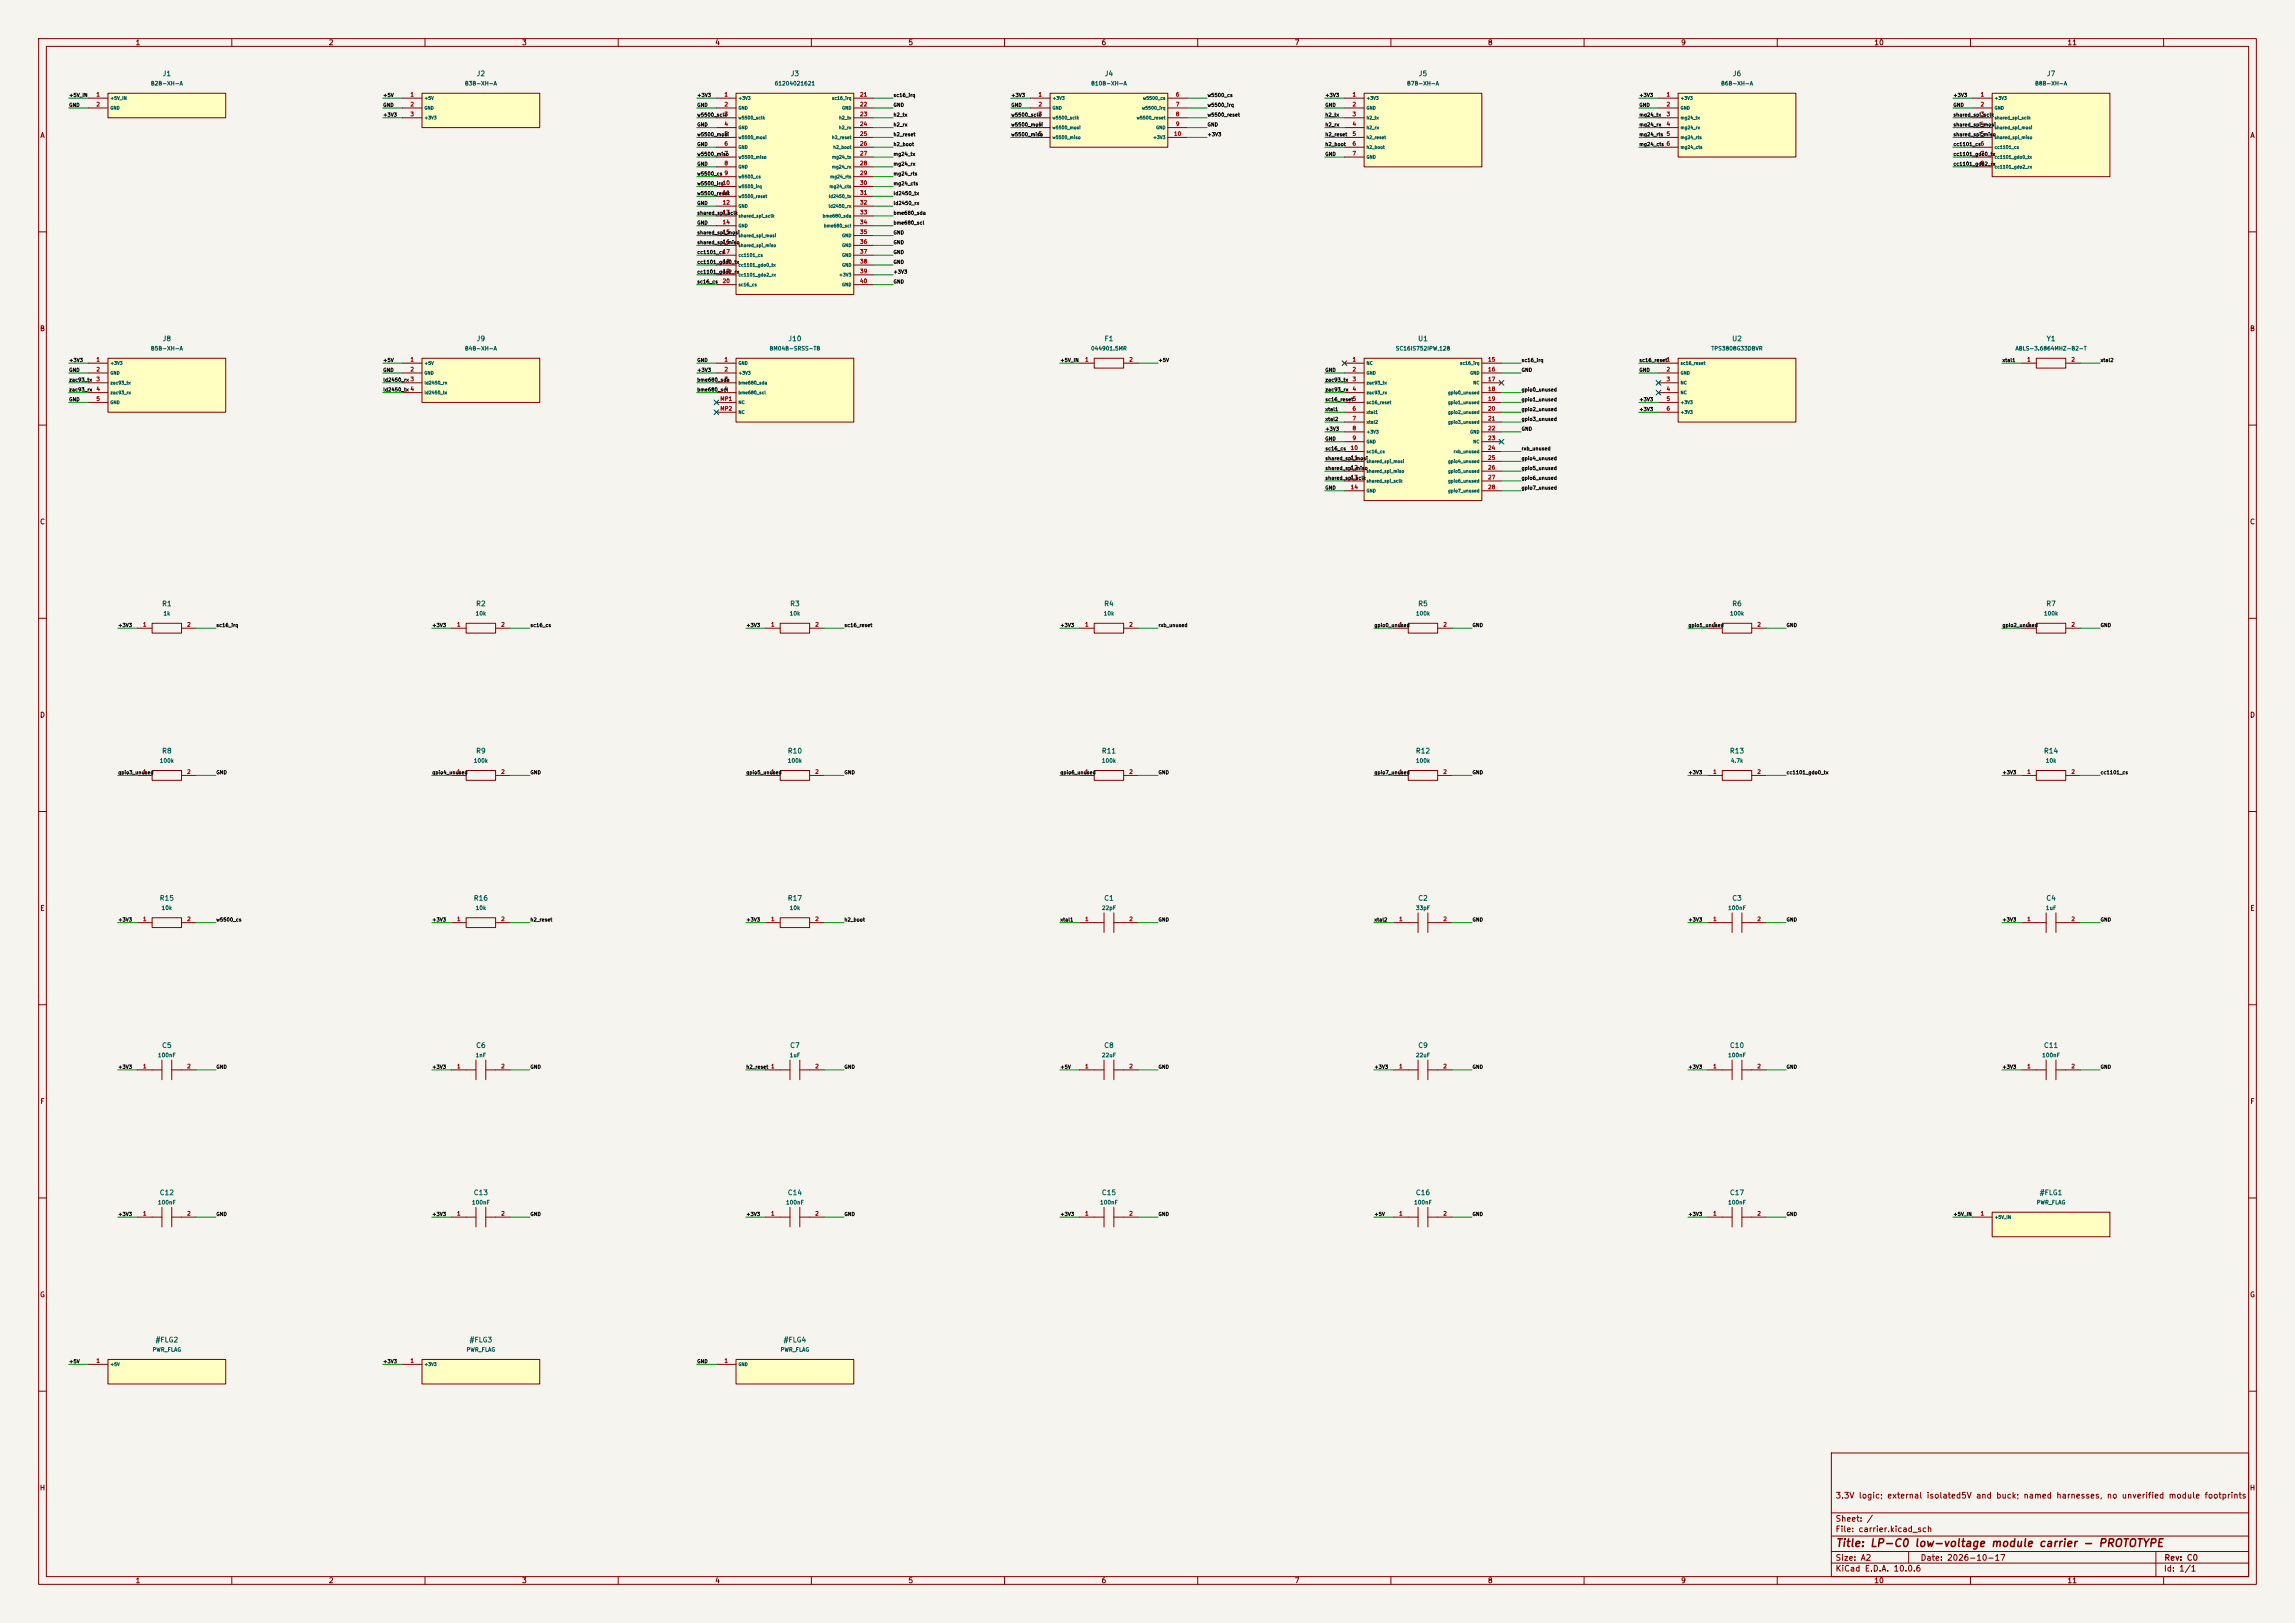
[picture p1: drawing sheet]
<svg xmlns="http://www.w3.org/2000/svg" width="594mm" height="420mm" viewBox="0 0 594 420" stroke-linecap="round" stroke-linejoin="round" font-family="sans-serif">
<defs><g id="words">
<text font-size="2" fill="#840000" x="475" y="400.8">Title: LP-C0 low-voltage module carrier - PROTOTYPE</text>
<g font-size="1.5" fill="#840000">
<text x="475" y="388.1">3.3V logic; external isolated5V and buck; named harnesses, no unverified module footprints</text>
<text x="475" y="394.1">Sheet: /</text>
<text x="475" y="396.8">File: carrier.kicad_sch</text>
<text x="475" y="407">KiCad E.D.A. 10.0.6</text>
<text x="475" y="404.2">Size: A2</text>
<text x="497" y="404.2">Date: 2026-10-17</text>
<text x="560" y="407">Id: 1/1</text>
<text x="560.1" y="404.2">Rev: C0</text>
</g>
<g font-size="1.3" fill="#840000">
<text x="35" y="12">1</text>
<text x="85" y="12">2</text>
<text x="135" y="12">3</text>
<text x="185" y="12">4</text>
<text x="235" y="12">5</text>
<text x="285" y="12">6</text>
<text x="335" y="12">7</text>
<text x="385" y="12">8</text>
<text x="435" y="12">9</text>
<text x="485" y="12">10</text>
<text x="535" y="12">11</text>
<text x="10.3" y="36">A</text>
<text x="582.3" y="36">A</text>
<text x="10.2" y="86">B</text>
<text x="582.2" y="86">B</text>
<text x="10.2" y="136">C</text>
<text x="582.2" y="136">C</text>
<text x="10.2" y="186">D</text>
<text x="582.2" y="186">D</text>
<text x="10.3" y="236">E</text>
<text x="582.3" y="236">E</text>
<text x="10.3" y="286">F</text>
<text x="582.3" y="286">F</text>
<text x="10.2" y="336">G</text>
<text x="582.2" y="336">G</text>
<text x="10.2" y="386">H</text>
<text x="582.2" y="386">H</text>
<text x="35" y="410">1</text>
<text x="85" y="410">2</text>
<text x="135" y="410">3</text>
<text x="185" y="410">4</text>
<text x="235" y="410">5</text>
<text x="285" y="410">6</text>
<text x="335" y="410">7</text>
<text x="385" y="410">8</text>
<text x="435" y="410">9</text>
<text x="485" y="410">10</text>
<text x="535" y="410">11</text>
</g>
<g font-size="1.3" fill="#006464">
<text x="42" y="20">J1</text>
<text x="123.2" y="20">J2</text>
<text x="204.5" y="20">J3</text>
<text x="285.8" y="20">J4</text>
<text x="367.1" y="20">J5</text>
<text x="448.4" y="20">J6</text>
<text x="529.6" y="20">J7</text>
<text x="42" y="88.6">J8</text>
<text x="123.2" y="88.6">J9</text>
<text x="203.9" y="88.6">J10</text>
<text x="285.7" y="88.6">F1</text>
<text x="366.9" y="88.6">U1</text>
<text x="448.2" y="88.6">U2</text>
<text x="529.6" y="88.6">Y1</text>
<text x="41.8" y="157.2">R1</text>
<text x="123.1" y="157.2">R2</text>
<text x="204.4" y="157.2">R3</text>
<text x="285.7" y="157.2">R4</text>
<text x="366.9" y="157.2">R5</text>
<text x="448.2" y="157.2">R6</text>
<text x="529.5" y="157.2">R7</text>
<text x="41.8" y="195.3">R8</text>
<text x="123.1" y="195.3">R9</text>
<text x="203.8" y="195.3">R10</text>
<text x="285" y="195.3">R11</text>
<text x="366.3" y="195.3">R12</text>
<text x="447.6" y="195.3">R13</text>
<text x="528.9" y="195.3">R14</text>
<text x="41.2" y="233.4">R15</text>
<text x="122.5" y="233.4">R16</text>
<text x="203.8" y="233.4">R17</text>
<text x="285.7" y="233.4">C1</text>
<text x="366.9" y="233.4">C2</text>
<text x="448.2" y="233.4">C3</text>
<text x="529.5" y="233.4">C4</text>
<text x="41.8" y="271.5">C5</text>
<text x="123.1" y="271.5">C6</text>
<text x="204.4" y="271.5">C7</text>
<text x="285.7" y="271.5">C8</text>
<text x="366.9" y="271.5">C9</text>
<text x="447.6" y="271.5">C10</text>
<text x="528.9" y="271.5">C11</text>
<text x="41.2" y="309.6">C12</text>
<text x="122.5" y="309.6">C13</text>
<text x="203.8" y="309.6">C14</text>
<text x="285" y="309.6">C15</text>
<text x="366.3" y="309.6">C16</text>
<text x="447.6" y="309.6">C17</text>
<text x="527.8" y="309.6">#FLG1</text>
<text x="40.1" y="347.7">#FLG2</text>
<text x="121.4" y="347.7">#FLG3</text>
<text x="202.7" y="347.7">#FLG4</text>
</g>
<g font-size="1" fill="#006464">
<text x="38.9" y="22.3">B2B-XH-A</text>
<text x="120.2" y="22.3">B3B-XH-A</text>
<text x="200.4" y="22.3">61204021621</text>
<text x="282.3" y="22.3">B10B-XH-A</text>
<text x="364.1" y="22.3">B7B-XH-A</text>
<text x="445.3" y="22.3">B6B-XH-A</text>
<text x="526.6" y="22.3">B8B-XH-A</text>
<text x="38.9" y="90.9">B5B-XH-A</text>
<text x="120.2" y="90.9">B4B-XH-A</text>
<text x="199.1" y="90.9">BM04B-SRSS-TB</text>
<text x="282.3" y="90.9">044901.5MR</text>
<text x="361.2" y="90.9">SC16IS752IPW,128</text>
<text x="442.8" y="90.9">TPS3808G33DBVR</text>
<text x="521.5" y="90.9">ABLS-3.6864MHZ-B2-T</text>
<text x="42.2" y="159.5">1k</text>
<text x="123" y="159.5">10k</text>
<text x="204.3" y="159.5">10k</text>
<text x="285.6" y="159.5">10k</text>
<text x="366.4" y="159.5">100k</text>
<text x="447.6" y="159.5">100k</text>
<text x="528.9" y="159.5">100k</text>
<text x="41.2" y="197.6">100k</text>
<text x="122.5" y="197.6">100k</text>
<text x="203.8" y="197.6">100k</text>
<text x="285.1" y="197.6">100k</text>
<text x="366.4" y="197.6">100k</text>
<text x="447.9" y="197.6">4.7k</text>
<text x="529.4" y="197.6">10k</text>
<text x="41.7" y="235.7">10k</text>
<text x="123" y="235.7">10k</text>
<text x="204.3" y="235.7">10k</text>
<text x="285.1" y="235.7">22pF</text>
<text x="366.4" y="235.7">33pF</text>
<text x="447.2" y="235.7">100nF</text>
<text x="529.4" y="235.7">1uF</text>
<text x="40.8" y="273.8">100nF</text>
<text x="123" y="273.8">1nF</text>
<text x="204.3" y="273.8">1uF</text>
<text x="285.1" y="273.8">22uF</text>
<text x="366.4" y="273.8">22uF</text>
<text x="447.2" y="273.8">100nF</text>
<text x="528.5" y="273.8">100nF</text>
<text x="40.8" y="311.9">100nF</text>
<text x="122.1" y="311.9">100nF</text>
<text x="203.3" y="311.9">100nF</text>
<text x="284.6" y="311.9">100nF</text>
<text x="365.9" y="311.9">100nF</text>
<text x="447.2" y="311.9">100nF</text>
<text x="527" y="311.9">PWR_FLAG</text>
<text x="39.4" y="350">PWR_FLAG</text>
<text x="120.6" y="350">PWR_FLAG</text>
<text x="201.9" y="350">PWR_FLAG</text>
</g>
<g font-size="1" fill="#a90000">
<text x="24.8" y="25.2">1</text>
<text x="24.8" y="27.8">2</text>
<text x="106.1" y="25.2">1</text>
<text x="106.1" y="27.8">2</text>
<text x="187.4" y="25.2">1</text>
<text x="187.4" y="27.8">2</text>
<text x="222.5" y="25.2">21</text>
<text x="222.5" y="27.8">22</text>
<text x="268.7" y="25.2">1</text>
<text x="268.7" y="27.8">2</text>
<text x="304.2" y="25.2">6</text>
<text x="304.2" y="27.8">7</text>
<text x="349.9" y="25.2">1</text>
<text x="349.9" y="27.8">2</text>
<text x="431.2" y="25.2">1</text>
<text x="431.2" y="27.8">2</text>
<text x="512.5" y="25.2">1</text>
<text x="512.5" y="27.8">2</text>
<text x="106.1" y="30.3">3</text>
<text x="187.4" y="30.3">3</text>
<text x="187.4" y="32.8">4</text>
<text x="187.4" y="35.4">5</text>
<text x="222.5" y="30.3">23</text>
<text x="222.5" y="32.8">24</text>
<text x="222.5" y="35.4">25</text>
<text x="268.7" y="30.3">3</text>
<text x="268.7" y="32.8">4</text>
<text x="268.7" y="35.4">5</text>
<text x="303.7" y="35.4">10</text>
<text x="304.2" y="30.3">8</text>
<text x="304.2" y="32.8">9</text>
<text x="349.9" y="30.3">3</text>
<text x="349.9" y="32.8">4</text>
<text x="349.9" y="35.4">5</text>
<text x="431.2" y="30.3">3</text>
<text x="431.2" y="32.8">4</text>
<text x="512.5" y="30.3">3</text>
<text x="512.5" y="32.8">4</text>
<text x="512.5" y="35.4">5</text>
<text x="187.4" y="37.9">6</text>
<text x="187.4" y="40.5">7</text>
<text x="222.5" y="37.9">26</text>
<text x="222.5" y="40.5">27</text>
<text x="349.9" y="37.9">6</text>
<text x="349.9" y="40.5">7</text>
<text x="512.5" y="40.5">7</text>
<text x="187.4" y="43">8</text>
<text x="222.5" y="43">28</text>
<text x="222.5" y="45.5">29</text>
<text x="512.5" y="43">8</text>
<text x="186.9" y="48.1">10</text>
<text x="186.9" y="50.6">11</text>
<text x="186.9" y="53.2">12</text>
<text x="222.5" y="48.1">30</text>
<text x="222.5" y="50.6">31</text>
<text x="222.5" y="53.2">32</text>
<text x="186.9" y="55.7">13</text>
<text x="186.9" y="58.2">14</text>
<text x="222.5" y="55.7">33</text>
<text x="222.5" y="58.2">34</text>
<text x="186.9" y="60.8">15</text>
<text x="186.9" y="63.3">16</text>
<text x="186.9" y="65.9">17</text>
<text x="222.5" y="60.8">35</text>
<text x="222.5" y="63.3">36</text>
<text x="222.5" y="65.9">37</text>
<text x="186.9" y="68.4">18</text>
<text x="186.9" y="70.9">19</text>
<text x="222.5" y="68.4">38</text>
<text x="222.5" y="70.9">39</text>
<text x="186.9" y="73.5">20</text>
<text x="222.5" y="73.5">40</text>
<text x="24.8" y="93.8">1</text>
<text x="106.1" y="93.8">1</text>
<text x="187.4" y="93.8">1</text>
<text x="280.7" y="93.8">1</text>
<text x="292.2" y="93.8">2</text>
<text x="349.9" y="93.8">1</text>
<text x="385" y="93.8">15</text>
<text x="524.6" y="93.8">1</text>
<text x="536" y="93.8">2</text>
<text x="24.8" y="96.3">2</text>
<text x="24.8" y="98.9">3</text>
<text x="24.8" y="101.4">4</text>
<text x="106.1" y="96.3">2</text>
<text x="187.4" y="96.3">2</text>
<text x="187.4" y="98.9">3</text>
<text x="187.4" y="101.4">4</text>
<text x="349.9" y="96.3">2</text>
<text x="349.9" y="98.9">3</text>
<text x="349.9" y="101.4">4</text>
<text x="385" y="96.3">16</text>
<text x="385" y="98.9">17</text>
<text x="385" y="101.4">18</text>
<text x="431.2" y="96.3">2</text>
<text x="431.2" y="98.9">3</text>
<text x="431.2" y="101.4">4</text>
<text x="24.8" y="104">5</text>
<text x="186.3" y="104">MP1</text>
<text x="186.3" y="106.5">MP2</text>
<text x="349.9" y="106.5">6</text>
<text x="385" y="104">19</text>
<text x="385" y="106.5">20</text>
<text x="431.2" y="104">5</text>
<text x="431.2" y="106.5">6</text>
<text x="349.9" y="109">7</text>
<text x="349.9" y="111.6">8</text>
<text x="385" y="109">21</text>
<text x="385" y="111.6">22</text>
<text x="349.5" y="116.7">10</text>
<text x="349.5" y="119.2">11</text>
<text x="349.9" y="114.1">9</text>
<text x="385" y="114.1">23</text>
<text x="385" y="116.7">24</text>
<text x="385" y="119.2">25</text>
<text x="349.5" y="121.7">12</text>
<text x="349.5" y="124.3">13</text>
<text x="385" y="121.7">26</text>
<text x="385" y="124.3">27</text>
<text x="349.5" y="126.8">14</text>
<text x="385" y="126.8">28</text>
<text x="36.9" y="162.4">1</text>
<text x="48.3" y="162.4">2</text>
<text x="118.2" y="162.4">1</text>
<text x="129.6" y="162.4">2</text>
<text x="199.4" y="162.4">1</text>
<text x="210.9" y="162.4">2</text>
<text x="280.7" y="162.4">1</text>
<text x="292.2" y="162.4">2</text>
<text x="362" y="162.4">1</text>
<text x="373.4" y="162.4">2</text>
<text x="443.3" y="162.4">1</text>
<text x="454.7" y="162.4">2</text>
<text x="524.6" y="162.4">1</text>
<text x="536" y="162.4">2</text>
<text x="36.9" y="200.5">1</text>
<text x="48.3" y="200.5">2</text>
<text x="118.2" y="200.5">1</text>
<text x="129.6" y="200.5">2</text>
<text x="199.4" y="200.5">1</text>
<text x="210.9" y="200.5">2</text>
<text x="280.7" y="200.5">1</text>
<text x="292.2" y="200.5">2</text>
<text x="362" y="200.5">1</text>
<text x="373.4" y="200.5">2</text>
<text x="443.3" y="200.5">1</text>
<text x="454.7" y="200.5">2</text>
<text x="524.6" y="200.5">1</text>
<text x="536" y="200.5">2</text>
<text x="36.9" y="238.6">1</text>
<text x="48.3" y="238.6">2</text>
<text x="118.2" y="238.6">1</text>
<text x="129.6" y="238.6">2</text>
<text x="199.4" y="238.6">1</text>
<text x="210.9" y="238.6">2</text>
<text x="280.7" y="238.6">1</text>
<text x="292.2" y="238.6">2</text>
<text x="362" y="238.6">1</text>
<text x="373.4" y="238.6">2</text>
<text x="443.3" y="238.6">1</text>
<text x="454.7" y="238.6">2</text>
<text x="524.6" y="238.6">1</text>
<text x="536" y="238.6">2</text>
<text x="36.9" y="276.7">1</text>
<text x="48.3" y="276.7">2</text>
<text x="118.2" y="276.7">1</text>
<text x="129.6" y="276.7">2</text>
<text x="210.9" y="276.7">2</text>
<text x="280.7" y="276.7">1</text>
<text x="292.2" y="276.7">2</text>
<text x="362" y="276.7">1</text>
<text x="373.4" y="276.7">2</text>
<text x="443.3" y="276.7">1</text>
<text x="454.7" y="276.7">2</text>
<text x="524.6" y="276.7">1</text>
<text x="536" y="276.7">2</text>
<text x="36.9" y="314.8">1</text>
<text x="48.3" y="314.8">2</text>
<text x="118.2" y="314.8">1</text>
<text x="129.6" y="314.8">2</text>
<text x="199.4" y="314.8">1</text>
<text x="210.9" y="314.8">2</text>
<text x="280.7" y="314.8">1</text>
<text x="292.2" y="314.8">2</text>
<text x="362" y="314.8">1</text>
<text x="373.4" y="314.8">2</text>
<text x="443.3" y="314.8">1</text>
<text x="454.7" y="314.8">2</text>
<text x="512.5" y="314.8">1</text>
<text x="24.8" y="352.9">1</text>
<text x="106.1" y="352.9">1</text>
<text x="187.4" y="352.9">1</text>
</g>
<g font-size=".9" fill="#0f0f0f">
<text x="17.8" y="27.8">GND</text>
<text x="17.8" y="25.3">+5V_IN</text>
<text x="99.1" y="27.8">GND</text>
<text x="99.1" y="25.3">+5V</text>
<text x="180.4" y="27.8">GND</text>
<text x="180.4" y="25.3">+3V3</text>
<text x="231.2" y="25.3">sc16_irq</text>
<text x="231.2" y="27.8">GND</text>
<text x="261.6" y="25.3">+3V3</text>
<text x="261.6" y="27.8">GND</text>
<text x="312.4" y="25.3">w5500_cs</text>
<text x="312.4" y="27.8">w5500_irq</text>
<text x="342.9" y="25.3">+3V3</text>
<text x="342.9" y="27.8">GND</text>
<text x="424.2" y="27.8">GND</text>
<text x="424.2" y="25.3">+3V3</text>
<text x="505.5" y="27.8">GND</text>
<text x="505.5" y="25.3">+3V3</text>
<text x="99.1" y="30.4">+3V3</text>
<text x="180.4" y="30.4">w5500_sclk</text>
<text x="180.4" y="32.9">GND</text>
<text x="180.4" y="35.5">w5500_mosi</text>
<text x="231.2" y="32.9">h2_rx</text>
<text x="231.2" y="35.5">h2_reset</text>
<text x="231.2" y="30.4">h2_tx</text>
<text x="261.6" y="30.4">w5500_sclk</text>
<text x="261.6" y="32.9">w5500_mosi</text>
<text x="261.6" y="35.5">w5500_miso</text>
<text x="312.4" y="35.5">+3V3</text>
<text x="312.4" y="30.4">w5500_reset</text>
<text x="312.4" y="32.9">GND</text>
<text x="342.9" y="35.5">h2_reset</text>
<text x="342.9" y="32.9">h2_rx</text>
<text x="342.9" y="30.4">h2_tx</text>
<text x="424.2" y="35.5">mg24_rts 5</text>
<text x="424.2" y="32.9">mg24_rx</text>
<text x="424.2" y="30.4">mg24_tx</text>
<text x="505.5" y="35.5">shared_spi_miso</text>
<text x="505.5" y="32.9">shared_spi_mosi</text>
<text x="505.5" y="30.4">shared_spi_sclk</text>
<text x="180.4" y="38">GND</text>
<text x="180.4" y="40.5">w5500_miso</text>
<text x="231.2" y="38">h2_boot</text>
<text x="231.2" y="40.5">mg24_tx</text>
<text x="342.9" y="40.5">GND</text>
<text x="342.9" y="38">h2_boot</text>
<text x="424.2" y="38">mg24_cts 6</text>
<text x="505.5" y="40.5">cc1101_gdo0_tx</text>
<text x="505.5" y="38">cc1101_cs6</text>
<text x="180.4" y="43.1">GND</text>
<text x="180.4" y="45.6">w5500_cs 9</text>
<text x="231.2" y="43.1">mg24_rx</text>
<text x="231.2" y="45.6">mg24_rts</text>
<text x="505.5" y="43.1">cc1101_gdo2_rx</text>
<text x="180.4" y="48.2">w5500_irq</text>
<text x="180.4" y="50.7">w5500_reset</text>
<text x="180.4" y="53.2">GND</text>
<text x="231.2" y="48.2">mg24_cts</text>
<text x="231.2" y="50.7">ld2450_tx</text>
<text x="231.2" y="53.2">ld2450_rx</text>
<text x="180.4" y="55.8">shared_spi_sclk</text>
<text x="180.4" y="58.3">GND</text>
<text x="231.2" y="55.8">bme680_sda</text>
<text x="231.2" y="58.3">bme680_scl</text>
<text x="180.4" y="63.4">shared_spi_miso</text>
<text x="180.4" y="60.9">shared_spi_mosi</text>
<text x="180.4" y="65.9">cc1101_cs</text>
<text x="231.2" y="60.9">GND</text>
<text x="231.2" y="63.4">GND</text>
<text x="231.2" y="65.9">GND</text>
<text x="180.4" y="68.5">cc1101_gdo0_tx</text>
<text x="180.4" y="71">cc1101_gdo2_rx</text>
<text x="231.2" y="68.5">GND</text>
<text x="231.2" y="71">+3V3</text>
<text x="180.4" y="73.6">sc16_cs</text>
<text x="231.2" y="73.6">GND</text>
<text x="17.8" y="93.9">+3V3</text>
<text x="99.1" y="93.9">+5V</text>
<text x="180.4" y="93.9">GND</text>
<text x="274.3" y="93.9">+5V_IN</text>
<text x="299.7" y="93.9">+5V</text>
<text x="393.7" y="93.9">sc16_irq</text>
<text x="424.2" y="93.9">sc16_reset1</text>
<text x="518.2" y="93.9">xtal1</text>
<text x="543.6" y="93.9">xtal2</text>
<text x="17.8" y="99">zac93_tx</text>
<text x="17.8" y="96.4">GND</text>
<text x="17.8" y="101.5">zac93_rx</text>
<text x="99.1" y="101.5">ld2450_tx 4</text>
<text x="99.1" y="99">ld2450_rx 3</text>
<text x="99.1" y="96.4">GND</text>
<text x="180.4" y="99">bme680_sda</text>
<text x="180.4" y="101.5">bme680_scl</text>
<text x="180.4" y="96.4">+3V3</text>
<text x="342.9" y="99">zac93_tx</text>
<text x="342.9" y="101.5">zac93_rx</text>
<text x="342.9" y="96.4">GND</text>
<text x="393.7" y="101.5">gpio0_unused</text>
<text x="393.7" y="96.4">GND</text>
<text x="424.2" y="96.4">GND</text>
<text x="17.8" y="104">GND</text>
<text x="342.9" y="104">sc16_reset5</text>
<text x="342.9" y="106.6">xtal1</text>
<text x="393.7" y="106.6">gpio2_unused</text>
<text x="393.7" y="104">gpio1_unused</text>
<text x="424.2" y="106.6">+3V3</text>
<text x="424.2" y="104">+3V3</text>
<text x="342.9" y="109.1">xtal2</text>
<text x="342.9" y="111.7">+3V3</text>
<text x="393.7" y="111.7">GND</text>
<text x="393.7" y="109.1">gpio3_unused</text>
<text x="342.9" y="114.2">GND</text>
<text x="342.9" y="116.7">sc16_cs</text>
<text x="342.9" y="119.3">shared_spi_mosi</text>
<text x="393.7" y="116.7">rxb_unused</text>
<text x="393.7" y="119.3">gpio4_unused</text>
<text x="342.9" y="121.8">shared_spi_miso</text>
<text x="342.9" y="124.4">shared_spi_sclk</text>
<text x="393.7" y="124.4">gpio6_unused</text>
<text x="393.7" y="121.8">gpio5_unused</text>
<text x="342.9" y="126.9">GND</text>
<text x="393.7" y="126.9">gpio7_unused</text>
<text x="30.5" y="162.5">+3V3</text>
<text x="55.9" y="162.5">sc16_irq</text>
<text x="111.8" y="162.5">+3V3</text>
<text x="137.2" y="162.5">sc16_cs</text>
<text x="193.1" y="162.5">+3V3</text>
<text x="218.5" y="162.5">sc16_reset</text>
<text x="274.3" y="162.5">+3V3</text>
<text x="299.7" y="162.5">rxb_unused</text>
<text x="355.6" y="162.5">gpio0_unused</text>
<text x="381" y="162.5">GND</text>
<text x="436.9" y="162.5">gpio1_unused</text>
<text x="462.3" y="162.5">GND</text>
<text x="518.2" y="162.5">gpio2_unused</text>
<text x="543.6" y="162.5">GND</text>
<text x="30.5" y="200.6">gpio3_unused</text>
<text x="55.9" y="200.6">GND</text>
<text x="111.8" y="200.6">gpio4_unused</text>
<text x="137.2" y="200.6">GND</text>
<text x="193.1" y="200.6">gpio5_unused</text>
<text x="218.5" y="200.6">GND</text>
<text x="274.3" y="200.6">gpio6_unused</text>
<text x="299.7" y="200.6">GND</text>
<text x="355.6" y="200.6">gpio7_unused</text>
<text x="381" y="200.6">GND</text>
<text x="436.9" y="200.6">+3V3</text>
<text x="462.3" y="200.6">cc1101_gdo0_tx</text>
<text x="518.2" y="200.6">+3V3</text>
<text x="543.6" y="200.6">cc1101_cs</text>
<text x="30.5" y="238.7">+3V3</text>
<text x="55.9" y="238.7">w5500_cs</text>
<text x="111.8" y="238.7">+3V3</text>
<text x="137.2" y="238.7">h2_reset</text>
<text x="193.1" y="238.7">+3V3</text>
<text x="218.5" y="238.7">h2_boot</text>
<text x="274.3" y="238.7">xtal1</text>
<text x="299.7" y="238.7">GND</text>
<text x="355.6" y="238.7">xtal2</text>
<text x="381" y="238.7">GND</text>
<text x="436.9" y="238.7">+3V3</text>
<text x="462.3" y="238.7">GND</text>
<text x="518.2" y="238.7">+3V3</text>
<text x="543.6" y="238.7">GND</text>
<text x="30.5" y="276.8">+3V3</text>
<text x="55.9" y="276.8">GND</text>
<text x="111.8" y="276.8">+3V3</text>
<text x="137.2" y="276.8">GND</text>
<text x="193.1" y="276.8">h2_reset 1</text>
<text x="218.5" y="276.8">GND</text>
<text x="274.3" y="276.8">+5V</text>
<text x="299.7" y="276.8">GND</text>
<text x="355.6" y="276.8">+3V3</text>
<text x="381" y="276.8">GND</text>
<text x="436.9" y="276.8">+3V3</text>
<text x="462.3" y="276.8">GND</text>
<text x="518.2" y="276.8">+3V3</text>
<text x="543.6" y="276.8">GND</text>
<text x="30.5" y="314.9">+3V3</text>
<text x="55.9" y="314.9">GND</text>
<text x="111.8" y="314.9">+3V3</text>
<text x="137.2" y="314.9">GND</text>
<text x="193.1" y="314.9">+3V3</text>
<text x="218.5" y="314.9">GND</text>
<text x="274.3" y="314.9">+3V3</text>
<text x="299.7" y="314.9">GND</text>
<text x="355.6" y="314.9">+5V</text>
<text x="381" y="314.9">GND</text>
<text x="436.9" y="314.9">+3V3</text>
<text x="462.3" y="314.9">GND</text>
<text x="505.5" y="314.9">+5V_IN</text>
<text x="17.8" y="353">+5V</text>
<text x="99.1" y="353">+3V3</text>
<text x="180.4" y="353">GND</text>
</g>
<g font-size=".8" fill="#006464">
<text x="28.5" y="26">+5V_IN</text>
<text x="28.5" y="28.5">GND</text>
<text x="109.7" y="26">+5V</text>
<text x="109.7" y="28.5">GND</text>
<text x="191" y="26">+3V3</text>
<text x="191" y="28.5">GND</text>
<text x="215.2" y="26">sc16_irq</text>
<text x="217.9" y="28.5">GND</text>
<text x="272.3" y="26">+3V3</text>
<text x="272.3" y="28.5">GND</text>
<text x="295.5" y="28.5">w5500_irq</text>
<text x="295.7" y="26">w5500_cs</text>
<text x="353.6" y="26">+3V3</text>
<text x="353.6" y="28.5">GND</text>
<text x="434.9" y="26">+3V3</text>
<text x="434.9" y="28.5">GND</text>
<text x="516.1" y="26">+3V3</text>
<text x="516.1" y="28.5">GND</text>
<text x="109.7" y="31.1">+3V3</text>
<text x="191" y="31.1">w5500_sclk</text>
<text x="191" y="33.6">GND</text>
<text x="217.1" y="33.6">h2_rx</text>
<text x="217.1" y="31.1">h2_tx</text>
<text x="272.3" y="31.1">w5500_sclk</text>
<text x="272.3" y="33.6">w5500_mosi</text>
<text x="294.1" y="31.1">w5500_reset</text>
<text x="299.1" y="33.6">GND</text>
<text x="353.6" y="31.1">h2_tx</text>
<text x="353.6" y="33.6">h2_rx</text>
<text x="434.9" y="31.1">mg24_tx</text>
<text x="434.9" y="33.6">mg24_rx</text>
<text x="516.1" y="31.1">shared_spi_sclk</text>
<text x="516.1" y="33.6">shared_spi_mosi</text>
<text x="191" y="36.2">w5500_mosi</text>
<text x="191" y="38.7">GND</text>
<text x="191" y="41.2">w5500_miso</text>
<text x="215.2" y="36.2">h2_reset</text>
<text x="215.3" y="41.2">mg24_tx</text>
<text x="215.6" y="38.7">h2_boot</text>
<text x="272.3" y="36.2">w5500_miso</text>
<text x="298.4" y="36.2">+3V3</text>
<text x="353.6" y="36.2">h2_reset</text>
<text x="353.6" y="38.7">h2_boot</text>
<text x="353.6" y="41.2">GND</text>
<text x="434.9" y="36.2">mg24_rts</text>
<text x="434.9" y="38.7">mg24_cts</text>
<text x="516.1" y="36.2">shared_spi_miso</text>
<text x="516.1" y="38.7">cc1101_cs</text>
<text x="516.1" y="41.2">cc1101_gdo0_tx</text>
<text x="191" y="43.8">GND</text>
<text x="191" y="46.3">w5500_cs</text>
<text x="214.8" y="46.3">mg24_rts</text>
<text x="215.2" y="43.8">mg24_rx</text>
<text x="516.1" y="43.8">cc1101_gdo2_rx</text>
<text x="191" y="48.9">w5500_irq</text>
<text x="191" y="51.4">w5500_reset</text>
<text x="191" y="53.9">GND</text>
<text x="214.3" y="53.9">ld2450_rx</text>
<text x="214.4" y="51.4">ld2450_tx</text>
<text x="214.6" y="48.9">mg24_cts</text>
<text x="191" y="56.5">shared_spi_sclk</text>
<text x="191" y="59">GND</text>
<text x="212.8" y="56.5">bme680_sda</text>
<text x="213.2" y="59">bme680_scl</text>
<text x="191" y="61.6">shared_spi_mosi</text>
<text x="191" y="64.1">shared_spi_miso</text>
<text x="217.9" y="61.6">GND</text>
<text x="217.9" y="64.1">GND</text>
<text x="191" y="66.6">cc1101_cs</text>
<text x="191" y="69.2">cc1101_gdo0_tx</text>
<text x="191" y="71.7">cc1101_gdo2_rx</text>
<text x="217.1" y="71.7">+3V3</text>
<text x="217.9" y="66.6">GND</text>
<text x="217.9" y="69.2">GND</text>
<text x="191" y="74.3">sc16_cs</text>
<text x="217.9" y="74.3">GND</text>
<text x="28.5" y="94.6">+3V3</text>
<text x="109.7" y="94.6">+5V</text>
<text x="191" y="94.6">GND</text>
<text x="353.6" y="94.6">NC</text>
<text x="377.8" y="94.6">sc16_irq</text>
<text x="434.9" y="94.6">sc16_reset</text>
<text x="28.5" y="97.1">GND</text>
<text x="28.5" y="99.7">zac93_tx</text>
<text x="109.7" y="97.1">GND</text>
<text x="109.7" y="99.7">ld2450_rx</text>
<text x="191" y="97.1">+3V3</text>
<text x="191" y="99.7">bme680_sda</text>
<text x="353.6" y="97.1">GND</text>
<text x="353.6" y="99.7">zac93_tx</text>
<text x="380.4" y="97.1">GND</text>
<text x="381.2" y="99.7">NC</text>
<text x="434.9" y="97.1">GND</text>
<text x="434.9" y="99.7">NC</text>
<text x="28.5" y="102.2">zac93_rx</text>
<text x="28.5" y="104.7">GND</text>
<text x="109.7" y="102.2">ld2450_tx</text>
<text x="191" y="102.2">bme680_scl</text>
<text x="191" y="104.7">NC</text>
<text x="191" y="107.3">NC</text>
<text x="353.6" y="102.2">zac93_rx</text>
<text x="353.6" y="104.7">sc16_reset</text>
<text x="353.6" y="107.3">xtal1</text>
<text x="374.7" y="102.2">gpio0_unused</text>
<text x="374.7" y="104.7">gpio1_unused</text>
<text x="374.7" y="107.3">gpio2_unused</text>
<text x="434.9" y="102.2">NC</text>
<text x="434.9" y="104.7">+3V3</text>
<text x="434.9" y="107.3">+3V3</text>
<text x="353.6" y="109.8">xtal2</text>
<text x="353.6" y="112.4">+3V3</text>
<text x="374.7" y="109.8">gpio3_unused</text>
<text x="380.4" y="112.4">GND</text>
<text x="353.6" y="114.9">GND</text>
<text x="353.6" y="117.4">sc16_cs</text>
<text x="353.6" y="120">shared_spi_mosi</text>
<text x="374.7" y="120">gpio4_unused</text>
<text x="376.1" y="117.4">rxb_unused</text>
<text x="381.2" y="114.9">NC</text>
<text x="353.6" y="122.5">shared_spi_miso</text>
<text x="353.6" y="125.1">shared_spi_sclk</text>
<text x="374.7" y="122.5">gpio5_unused</text>
<text x="374.7" y="125.1">gpio6_unused</text>
<text x="353.6" y="127.6">GND</text>
<text x="374.7" y="127.6">gpio7_unused</text>
<text x="516.1" y="315.6">+5V_IN</text>
<text x="28.5" y="353.7">+5V</text>
<text x="109.7" y="353.7">+3V3</text>
<text x="191" y="353.7">GND</text>
</g>
</g></defs>
<path d="M0 0h594v420h-594z" fill="#f5f4ef" stroke="#f5f4ef" stroke-width=".26"/>
<g fill="none" stroke="#840000" stroke-width=".26">
<path d="M10 10h574v400h-574zM12 12h570v396h-570zM60 10v2M110 10v2M160 10v2M210 10v2M260 10v2M310 10v2M360 10v2M410 10v2M460 10v2M510 10v2"/>
<path d="M560 10v2M10 60h2M582 60h2M10 110h2M582 110h2M10 160h2M582 160h2M364.5 199.4h7.6v2.5h-7.6zM10 210h2M360.7 200.7h3.8M372.1 200.7h3.8M582 210h2"/>
<path d="M10 260h2M582 260h2M10 310h2M360.7 315h6.3M367 312.4v5.1M369.6 315h6.3M369.6 312.4v5.1M582 310h2M10 360h2M474 376h108v32h-108zM582 360h2M474 397.5h108"/>
<path d="M474 391.5h108M60 408v2M110 408v2M160 408v2M210 408v2M260 408v2M310 408v2M360 408v2M410 408v2M460 408v2M474 404.5h108M474 401.5h108"/>
<path d="M494 401.5v3M510 408v2M558 401.5v6.5M560 408v2"/>
</g>
<path d="M353.1 24.1h30.4v19.1h-30.4z" fill="#ffffc2"/>
<path d="M348 25.4h5.1M348 27.9h5.1M348 30.5h5.1M348 33h5.1M348 35.6h5.1M348 38.1h5.1M353.1 24.1h30.4v19.1h-30.4zM348 40.6h5.1" fill="none" stroke="#840000" stroke-width=".26"/>
<path d="M271.8 24.1h30.5v14h-30.5z" fill="#ffffc2"/>
<g fill="none" stroke="#840000" stroke-width=".26">
<path d="M266.7 25.4h5.1M266.7 27.9h5.1M266.7 30.5h5.1M266.7 33h5.1M266.7 35.6h5.1M271.8 24.1h30.5v14h-30.5zM302.3 25.4h5M302.3 27.9h5M302.3 30.5h5M302.3 33h5M302.3 35.6h5M442 315h6.3"/>
<path d="M448.3 312.4v5.1M450.8 315h6.4M450.8 312.4v5.1"/>
</g>
<path d="M515.6 313.7h30.5v6.3h-30.5z" fill="#ffffc2"/>
<g fill="none" stroke="#840000" stroke-width=".26">
<path d="M279.4 94h3.8M283.2 92.7h7.6v2.6h-7.6zM290.8 94h3.8M523.2 162.6h3.8M527 161.3h7.7v2.5h-7.7zM534.7 162.6h3.8M445.8 199.4h7.6v2.5h-7.6zM527 199.4h7.7v2.5h-7.7zM442 200.7h3.8M453.4 200.7h3.8M523.2 200.7h3.8M534.7 200.7h3.8"/>
<path d="M116.8 238.8h3.8M120.6 237.5h7.7v2.5h-7.7zM128.3 238.8h3.8M198.1 238.8h3.8M201.9 237.5h7.6v2.5h-7.6zM209.5 238.8h3.9M442 238.8h6.3M448.3 236.2v5.1M450.8 238.8h6.4M450.8 236.2v5.1M523.2 238.8h6.4M529.6 236.2v5.1"/>
<path d="M532.1 238.8h6.4M532.1 236.2v5.1M116.8 276.9h6.4M123.2 274.3v5.1M125.7 276.9h6.4M125.7 274.3v5.1M198.1 276.9h6.4M204.5 274.3v5.1M207 276.9h6.4M207 274.3v5.1M442 276.9h6.3M448.3 274.3v5.1"/>
<path d="M450.8 276.9h6.4M450.8 274.3v5.1M523.2 276.9h6.4M529.6 274.3v5.1M532.1 276.9h6.4M532.1 274.3v5.1M116.8 315h6.4M123.2 312.4v5.1M125.7 315h6.4M125.7 312.4v5.1M510.5 315h5.1M515.6 313.7h30.5v6.3h-30.5z"/>
</g>
<path d="M190.5 351.8h30.5v6.3h-30.5z" fill="#ffffc2"/>
<path d="M198.1 315h6.4M204.5 312.4v5.1M207 315h6.4M207 312.4v5.1M185.4 353.1h5.1M190.5 351.8h30.5v6.3h-30.5z" fill="none" stroke="#840000" stroke-width=".26"/>
<path d="M27.9 351.8h30.5v6.3h-30.5z" fill="#ffffc2"/>
<path d="M442 162.6h3.8M445.8 161.3h7.6v2.5h-7.6zM453.4 162.6h3.8M35.6 315h6.3M41.9 312.4v5.1M44.4 315h6.4M44.4 312.4v5.1M22.9 353.1h5M27.9 351.8h30.5v6.3h-30.5z" fill="none" stroke="#840000" stroke-width=".26"/>
<path d="M109.2 24.1h30.5v8.9h-30.5z" fill="#ffffc2"/>
<path d="M104.1 25.4h5.1M104.1 27.9h5.1M104.1 30.5h5.1M109.2 24.1h30.5v8.9h-30.5zM35.6 276.9h6.3M41.9 274.3v5.1M44.4 276.9h6.4M44.4 274.3v5.1M279.4 315h6.3M285.7 312.4v5.1M288.3 315h6.3M288.3 312.4v5.1" fill="none" stroke="#840000" stroke-width=".26"/>
<path d="M109.2 351.8h30.5v6.3h-30.5z" fill="#ffffc2"/>
<g fill="none" stroke="#840000" stroke-width=".26">
<path d="M39.4 199.4h7.6v2.5h-7.6zM120.6 199.4h7.7v2.5h-7.7zM35.6 200.7h3.8M47 200.7h3.8M116.8 200.7h3.8M128.3 200.7h3.8M35.6 238.8h3.8M39.4 237.5h7.6v2.5h-7.6zM47 238.8h3.8M279.4 276.9h6.3M285.7 274.3v5.1M288.3 276.9h6.3"/>
<path d="M288.3 274.3v5.1M104.1 353.1h5.1M109.2 351.8h30.5v6.3h-30.5z"/>
</g>
<path d="M190.5 24.1h30.5v52.1h-30.5z" fill="#ffffc2"/>
<g fill="none" stroke="#840000" stroke-width=".26">
<path d="M185.4 25.4h5.1M185.4 27.9h5.1M185.4 30.5h5.1M185.4 33h5.1M185.4 35.6h5.1M185.4 38.1h5.1M190.5 24.1h30.5v52.1h-30.5zM221 25.4h5.1M221 27.9h5.1M221 30.5h5.1M221 33h5.1M221 35.6h5.1"/>
<path d="M221 38.1h5.1M185.4 40.6h5.1M185.4 43.2h5.1M185.4 45.7h5.1M185.4 48.3h5.1M185.4 50.8h5.1M185.4 53.3h5.1M185.4 55.9h5.1M185.4 58.4h5.1M221 40.6h5.1M221 43.2h5.1M221 45.7h5.1"/>
<path d="M221 48.3h5.1M221 50.8h5.1M221 53.3h5.1M221 55.9h5.1M221 58.4h5.1M185.4 61h5.1M185.4 63.5h5.1M185.4 66h5.1M185.4 68.6h5.1M185.4 71.1h5.1M185.4 73.7h5.1M221 61h5.1"/>
<path d="M221 63.5h5.1M221 66h5.1M221 68.6h5.1M221 71.1h5.1M221 73.7h5.1"/>
</g>
<path d="M353.1 92.7h30.4v36.8h-30.4z" fill="#ffffc2"/>
<g fill="none" stroke="#840000" stroke-width=".26">
<path d="M348 94h5.1M348 96.5h5.1M348 99.1h5.1M353.1 92.7h30.4v36.8h-30.4zM383.5 94h5.1M383.5 96.5h5.1M383.5 99.1h5.1M348 101.6h5.1M348 104.1h5.1M348 106.7h5.1M348 109.2h5.1M348 111.8h5.1"/>
<path d="M348 114.3h5.1M348 116.8h5.1M348 119.4h5.1M383.5 101.6h5.1M383.5 104.1h5.1M383.5 106.7h5.1M383.5 109.2h5.1M383.5 111.8h5.1M383.5 114.3h5.1M383.5 116.8h5.1M383.5 119.4h5.1M348 121.9h5.1"/>
<path d="M348 124.5h5.1M348 127h5.1M383.5 121.9h5.1M383.5 124.5h5.1M383.5 127h5.1M198.1 162.6h3.8M201.9 161.3h7.6v2.5h-7.6zM209.5 162.6h3.9M201.9 199.4h7.6v2.5h-7.6zM198.1 200.7h3.8M209.5 200.7h3.9M279.4 238.8h6.3"/>
<path d="M285.7 236.2v5.1M288.3 238.8h6.3M288.3 236.2v5.1M360.7 238.8h6.3M367 236.2v5.1M369.6 238.8h6.3M369.6 236.2v5.1M360.7 276.9h6.3M367 274.3v5.1M369.6 274.3v5.1M369.6 276.9h6.3"/>
</g>
<path d="M515.6 24.1h30.5v21.6h-30.5z" fill="#ffffc2"/>
<path d="M510.5 25.4h5.1M510.5 27.9h5.1M510.5 30.5h5.1M510.5 33h5.1M510.5 35.6h5.1M510.5 38.1h5.1M515.6 24.1h30.5v21.6h-30.5zM510.5 40.6h5.1M510.5 43.2h5.1" fill="none" stroke="#840000" stroke-width=".26"/>
<path d="M27.9 24.1h30.5v6.4h-30.5z" fill="#ffffc2"/>
<path d="M22.9 25.4h5M22.9 27.9h5M27.9 24.1h30.5v6.4h-30.5z" fill="none" stroke="#840000" stroke-width=".26"/>
<path d="M27.9 92.7h30.5v14h-30.5z" fill="#ffffc2"/>
<path d="M22.9 94h5M22.9 96.5h5M22.9 99.1h5M27.9 92.7h30.5v14h-30.5zM22.9 101.6h5M22.9 104.1h5" fill="none" stroke="#840000" stroke-width=".26"/>
<path d="M109.2 92.7h30.5v11.4h-30.5z" fill="#ffffc2"/>
<path d="M104.1 94h5.1M104.1 96.5h5.1M104.1 99.1h5.1M109.2 92.7h30.5v11.4h-30.5zM104.1 101.6h5.1M35.6 162.6h3.8M39.4 161.3h7.6v2.5h-7.6zM47 162.6h3.8M116.8 162.6h3.8M120.6 161.3h7.7v2.5h-7.7zM128.3 162.6h3.8" fill="none" stroke="#840000" stroke-width=".26"/>
<path d="M190.5 92.7h30.5v16.5h-30.5z" fill="#ffffc2"/>
<path d="M185.4 94h5.1M185.4 96.5h5.1M185.4 99.1h5.1M190.5 92.7h30.5v16.5h-30.5zM185.4 101.6h5.1M185.4 104.1h5.1M185.4 106.7h5.1" fill="none" stroke="#840000" stroke-width=".26"/>
<path d="M434.3 24.1h30.5v16.5h-30.5z" fill="#ffffc2"/>
<g fill="none" stroke="#840000" stroke-width=".26">
<path d="M429.3 25.4h5M429.3 27.9h5M429.3 30.5h5M429.3 33h5M429.3 35.6h5M429.3 38.1h5M434.3 24.1h30.5v16.5h-30.5zM523.2 94h3.8M527 92.7h7.7v2.6h-7.7zM534.7 94h3.8M279.4 162.6h3.8M283.2 161.3h7.6v2.5h-7.6z"/>
<path d="M290.8 162.6h3.8"/>
</g>
<path d="M434.3 92.7h30.5v16.5h-30.5z" fill="#ffffc2"/>
<g fill="none" stroke="#840000" stroke-width=".26">
<path d="M429.3 94h5M429.3 96.5h5M429.3 99.1h5M434.3 92.7h30.5v16.5h-30.5zM429.3 101.6h5M429.3 104.1h5M429.3 106.7h5M360.7 162.6h3.8M364.5 161.3h7.6v2.5h-7.6zM372.1 162.6h3.8M283.2 199.4h7.6v2.5h-7.6zM279.4 200.7h3.8"/>
<path d="M290.8 200.7h3.8"/>
</g>
<g fill="none" stroke="#009600" stroke-width=".26">
<path d="M17.8 25.4h5.1M17.8 27.9h5.1M99.1 25.4h5M99.1 27.9h5M99.1 30.5h5M180.3 25.4h5.1M180.3 38.1h5.1M180.3 27.9h5.1M180.3 35.6h5.1M180.3 30.5h5.1M180.3 33h5.1M226.1 25.4h5"/>
<path d="M226.1 38.1h5M226.1 27.9h5M226.1 35.6h5M226.1 30.5h5M226.1 33h5M261.6 25.4h5.1M261.6 27.9h5.1M261.6 35.6h5.1M261.6 30.5h5.1M261.6 33h5.1M307.3 25.4h5.1M307.3 27.9h5.1"/>
<path d="M307.3 35.6h5.1M307.3 30.5h5.1M307.3 33h5.1M342.9 25.4h5.1M342.9 38.1h5.1M342.9 27.9h5.1M342.9 35.6h5.1M342.9 30.5h5.1M342.9 33h5.1M424.2 25.4h5.1M424.2 38.1h5.1M424.2 27.9h5.1"/>
<path d="M424.2 35.6h5.1M424.2 30.5h5.1M424.2 33h5.1M505.5 25.4h5M505.5 38.1h5M505.5 27.9h5M505.5 35.6h5M505.5 30.5h5M505.5 33h5M180.3 40.6h5.1M180.3 43.2h5.1M180.3 58.4h5.1"/>
<path d="M180.3 55.9h5.1M180.3 53.3h5.1M180.3 50.8h5.1M180.3 48.3h5.1M180.3 45.7h5.1M226.1 40.6h5M226.1 43.2h5M226.1 58.4h5M226.1 55.9h5M226.1 53.3h5M226.1 50.8h5M226.1 48.3h5"/>
<path d="M226.1 45.7h5M342.9 40.6h5.1M505.5 40.6h5M505.5 43.2h5M180.3 63.5h5.1M180.3 73.7h5.1M180.3 71.1h5.1M180.3 68.6h5.1M180.3 66h5.1M180.3 61h5.1M226.1 63.5h5M226.1 73.7h5"/>
<path d="M226.1 71.1h5M226.1 68.6h5M226.1 66h5M226.1 61h5M17.8 99.1h5.1M17.8 96.5h5.1M17.8 94h5.1M99.1 99.1h5M99.1 96.5h5M99.1 94h5M180.3 99.1h5.1M180.3 96.5h5.1"/>
<path d="M180.3 94h5.1M274.3 94h5.1M294.6 94h5.1M342.9 99.1h5.1M342.9 96.5h5.1M388.6 96.5h5.1M388.6 94h5.1M424.2 96.5h5.1M424.2 94h5.1M518.2 94h5M538.5 94h5.1M17.8 104.1h5.1"/>
<path d="M17.8 101.6h5.1M99.1 101.6h5M180.3 101.6h5.1M342.9 106.7h5.1M342.9 104.1h5.1M342.9 101.6h5.1M342.9 109.2h5.1M342.9 111.8h5.1M342.9 114.3h5.1M342.9 116.8h5.1M342.9 119.4h5.1M388.6 106.7h5.1"/>
<path d="M388.6 104.1h5.1M388.6 101.6h5.1M388.6 109.2h5.1M388.6 111.8h5.1M388.6 116.8h5.1M388.6 119.4h5.1M424.2 106.7h5.1M424.2 104.1h5.1M342.9 124.5h5.1M342.9 127h5.1M342.9 121.9h5.1M388.6 124.5h5.1"/>
<path d="M388.6 127h5.1M388.6 121.9h5.1M30.5 162.6h5.1M50.8 162.6h5.1M111.8 162.6h5M132.1 162.6h5.1M193 162.6h5.1M213.4 162.6h5M274.3 162.6h5.1M294.6 162.6h5.1M355.6 162.6h5.1M375.9 162.6h5.1"/>
<path d="M436.9 162.6h5.1M457.2 162.6h5.1M518.2 162.6h5M538.5 162.6h5.1M30.5 200.7h5.1M50.8 200.7h5.1M111.8 200.7h5M132.1 200.7h5.1M193 200.7h5.1M213.4 200.7h5M274.3 200.7h5.1M294.6 200.7h5.1"/>
<path d="M355.6 200.7h5.1M375.9 200.7h5.1M436.9 200.7h5.1M457.2 200.7h5.1M518.2 200.7h5M538.5 200.7h5.1M30.5 238.8h5.1M50.8 238.8h5.1M111.8 238.8h5M132.1 238.8h5.1M193 238.8h5.1M213.4 238.8h5"/>
<path d="M274.3 238.8h5.1M294.6 238.8h5.1M355.6 238.8h5.1M375.9 238.8h5.1M436.9 238.8h5.1M457.2 238.8h5.1M518.2 238.8h5M538.5 238.8h5.1M30.5 276.9h5.1M50.8 276.9h5.1M111.8 276.9h5M132.1 276.9h5.1"/>
<path d="M193 276.9h5.1M213.4 276.9h5M274.3 276.9h5.1M294.6 276.9h5.1M355.6 276.9h5.1M375.9 276.9h5.1M436.9 276.9h5.1M457.2 276.9h5.1M518.2 276.9h5M538.5 276.9h5.1M30.5 315h5.1M50.8 315h5.1"/>
<path d="M111.8 315h5M132.1 315h5.1M193 315h5.1M213.4 315h5M274.3 315h5.1M294.6 315h5.1M355.6 315h5.1M375.9 315h5.1M436.9 315h5.1M457.2 315h5.1M505.5 315h5M17.8 353.1h5.1"/>
<path d="M99.1 353.1h5M180.3 353.1h5.1"/>
</g>
<g fill="none" stroke="#000084" stroke-width=".26">
<path d="M347.4 93.4l1.2 1.2M348.6 93.4l-1.2 1.2M388 98.5l1.2 1.2M389.2 98.5l-1.2 1.2M428.7 98.5l1.2 1.2M429.9 98.5l-1.2 1.2M184.8 103.5l1.2 1.2M184.8 106.1l1.2 1.2M186 103.5l-1.2 1.2M186 106.1l-1.2 1.2M388 113.7l1.2 1.2M389.2 113.7l-1.2 1.2"/>
<path d="M428.7 101l1.2 1.2M429.9 101l-1.2 1.2"/>
</g>
<use href="#words"/>
</svg>
